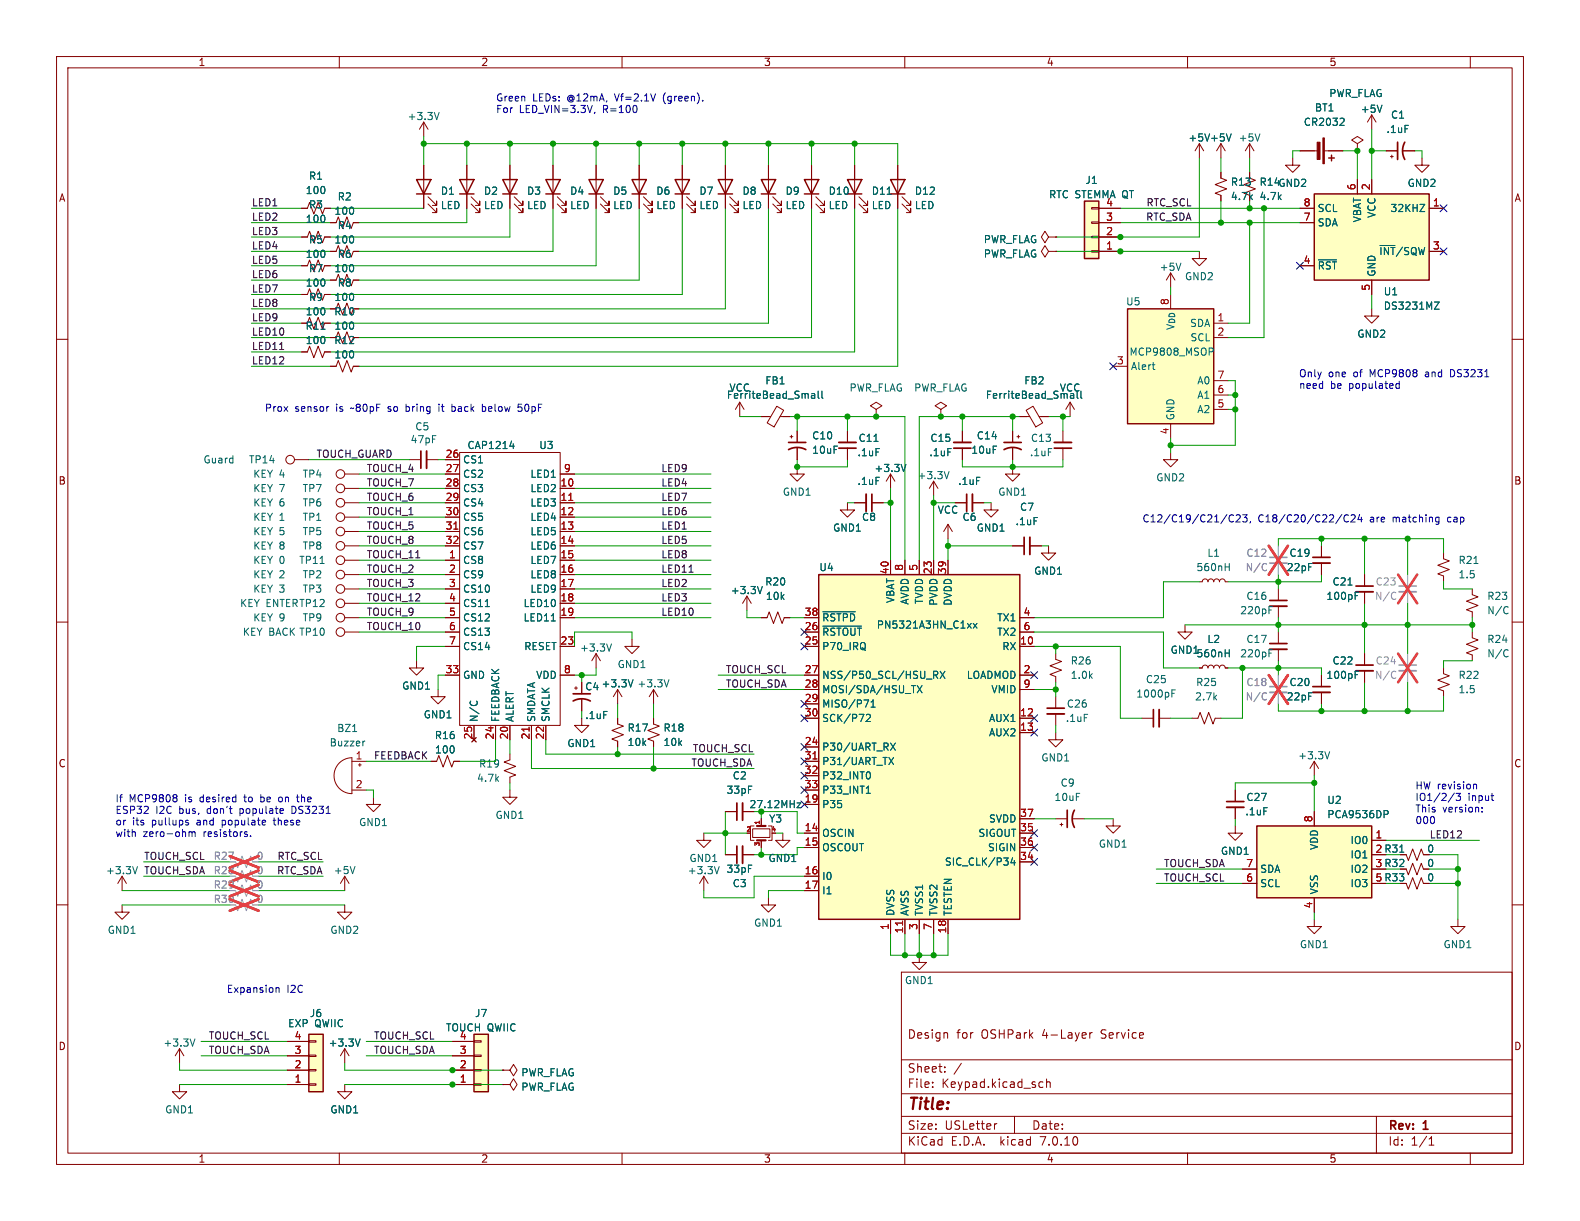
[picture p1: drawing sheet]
<svg xmlns="http://www.w3.org/2000/svg" width="279mm" height="216mm" viewBox="0 0 279 216" stroke-linecap="round" stroke-linejoin="round" font-family="sans-serif">
<defs><g id="words">
<text font-size="2.8" fill="#840000" x="160.4" y="196.8">Title:</text>
<g font-size="2.1" fill="#840000">
<text x="160.4" y="183.9">Design</text>
<text x="169.1" y="183.9">for</text>
<text x="173.6" y="183.9">OSHPark</text>
<text x="184.4" y="183.9">4-Layer</text>
<text x="195" y="183.9">Service</text>
<text x="160.4" y="189.9">Sheet:</text>
<text x="160.4" y="192.6">File:</text>
<text x="166.5" y="192.6">Keypad.kicad_sch</text>
<text x="160.4" y="202.8">KiCad</text>
<text x="160.4" y="200">Size:</text>
<text x="167.1" y="200">USLetter</text>
<text x="168.1" y="202.8">E.D.A.</text>
<text x="177" y="202.8">kicad</text>
<text x="182.4" y="200">Date:</text>
<text x="184.2" y="202.8">7.0.10</text>
<text x="245.4" y="200.2">Rev:</text>
<text x="245.4" y="202.8">Id:</text>
<text x="249.5" y="202.8">1/1</text>
<text x="251.8" y="200.2">1</text>
</g>
<g font-size="1.8" fill="#840000">
<text x="35" y="11.9">1</text>
<text x="85" y="11.9">2</text>
<text x="135" y="11.9">3</text>
<text x="185" y="11.9">4</text>
<text x="235" y="11.9">5</text>
<text x="10.3" y="35.9">A</text>
<text x="217.6" y="35.6">4.7k</text>
<text x="267.7" y="35.9">A</text>
<text x="10.3" y="85.9">B</text>
<text x="267.7" y="85.9">B</text>
<text x="103.4" y="122.3">C4</text>
<text x="10.3" y="135.9">C</text>
<text x="267.7" y="135.9">C</text>
<text x="10.3" y="185.9">D</text>
<text x="267.7" y="185.9">D</text>
<text x="35" y="205.8">1</text>
<text x="85" y="205.8">2</text>
<text x="135" y="205.8">3</text>
<text x="185" y="205.8">4</text>
<text x="235" y="205.8">5</text>
</g>
<g font-size="1.8" fill="#006464">
<text x="235" y="17.4">PWR_FLAG</text>
<text x="72" y="21.4">+3.3V</text>
<text x="230.5" y="22.5">CR2032</text>
<text x="232.4" y="19.9">BT1</text>
<text x="240.5" y="20.1">+5V</text>
<text x="245.1" y="23.7">.1uF</text>
<text x="245.9" y="21.2">C1</text>
<text x="210.1" y="25.2">+5V +5V</text>
<text x="218.9" y="25.2">+5V</text>
<text x="54" y="34.5">100</text>
<text x="54.5" y="32">R1</text>
<text x="59.6" y="35.6">R2</text>
<text x="77.9" y="34.6">D1</text>
<text x="85.5" y="34.6">D2</text>
<text x="93.1" y="34.6">D3</text>
<text x="100.7" y="34.6">D4</text>
<text x="108.3" y="34.6">D5</text>
<text x="116" y="34.6">D6</text>
<text x="123.6" y="34.6">D7</text>
<text x="131.2" y="34.6">D8</text>
<text x="138.8" y="34.6">D9</text>
<text x="146.4" y="34.6">D10</text>
<text x="154.1" y="34.6">D11</text>
<text x="161.7" y="34.6">D12</text>
<text x="185.4" y="35.3">RTC STEMMA QT</text>
<text x="191.8" y="32.7">J1</text>
<text x="217.6" y="33">R13</text>
<text x="222.6" y="35.6">4.7k</text>
<text x="222.6" y="33">R14GND2</text>
<text x="248.8" y="33.2">GND2</text>
<text x="54" y="39.6">100</text>
<text x="54.5" y="37.1">R3</text>
<text x="59" y="38.2">100</text>
<text x="59.6" y="40.7">R4</text>
<text x="77.9" y="37.2">LED</text>
<text x="85.5" y="37.2">LED</text>
<text x="93.1" y="37.2">LED</text>
<text x="100.7" y="37.2">LED</text>
<text x="108.3" y="37.2">LED</text>
<text x="116" y="37.2">LED</text>
<text x="123.6" y="37.2">LED</text>
<text x="131.2" y="37.2">LED</text>
<text x="138.8" y="37.2">LED</text>
<text x="146.4" y="37.2">LED</text>
<text x="154.1" y="37.2">LED</text>
<text x="161.7" y="37.2">LED</text>
<text x="232.9" y="40.2">SDA</text>
<text x="232.9" y="37.7">SCL</text>
<text x="240.9" y="39.4" transform="rotate(-90 240.9 39.4)">VBAT</text>
<text x="243.4" y="38.6" transform="rotate(-90 243.4 38.6)">VCC</text>
<text x="245.8" y="37.7">32KHZ</text>
<text x="54" y="45.8">100</text>
<text x="54.5" y="43.3">R5</text>
<text x="59" y="43.3">100</text>
<text x="59.6" y="45.8">R6</text>
<text x="173.9" y="45.7">PWR_FLAG</text>
<text x="173.9" y="43.2">PWR_FLAG</text>
<text x="232.9" y="47.9">~{RST}</text>
<text x="243.8" y="45.3">~{INT}/SQW</text>
<text x="54" y="50.9">100</text>
<text x="54.5" y="48.3">R7</text>
<text x="54.5" y="53.4">R9</text>
<text x="59" y="48.3">100</text>
<text x="59" y="53.4">100</text>
<text x="59.6" y="50.9">R8</text>
<text x="205" y="48.1">+5V</text>
<text x="209.4" y="49.8">GND2</text>
<text x="243.4" y="49" transform="rotate(-90 243.4 49)">GND</text>
<text x="244.6" y="52.4">U1</text>
<text x="53.9" y="58.5">R11</text>
<text x="54" y="56">100</text>
<text x="59" y="56">R10</text>
<text x="59" y="58.5">100</text>
<text x="199" y="54.2">U5</text>
<text x="207.9" y="58.5" transform="rotate(-90 207.9 58.5)">V_{DD}</text>
<text x="210.4" y="58">SDA</text>
<text x="239.9" y="59.9">GND2</text>
<text x="244.6" y="55">DS3231MZ</text>
<text x="54" y="61">100</text>
<text x="59" y="61">R12</text>
<text x="59" y="63.6">100</text>
<text x="199.6" y="63.1">MCP9808_MSOP</text>
<text x="199.9" y="65.6">Alert</text>
<text x="210.4" y="60.6">SCL</text>
<text x="128.4" y="70.7">FerriteBead_Small</text>
<text x="128.9" y="69.4">VCC</text>
<text x="135.2" y="68.2">FB1</text>
<text x="150.1" y="69.4">PWR_FLAG</text>
<text x="161.6" y="69.4">PWR_FLAG</text>
<text x="174.2" y="70.7">FerriteBead_Small</text>
<text x="181" y="68.2">FB2</text>
<text x="187.3" y="69.4">VCC</text>
<text x="211.6" y="70.7">A1</text>
<text x="211.6" y="68.2">A0</text>
<text x="73.3" y="76.3">C5</text>
<text x="143.5" y="77.9">C10</text>
<text x="172.6" y="77.9">C14</text>
<text x="207.9" y="74.4" transform="rotate(-90 207.9 74.4)">GND</text>
<text x="211.6" y="73.3">A2</text>
<text x="35.9" y="82.1">Guard</text>
<text x="43.9" y="82.1">TP14</text>
<text x="72.5" y="78.6">47pF</text>
<text x="81.8" y="82.1">CS1</text>
<text x="82.6" y="79.6">CAP1214</text>
<text x="95.3" y="79.6">U3</text>
<text x="143.5" y="80.4">10uF</text>
<text x="151.5" y="80.9">.1uF</text>
<text x="151.7" y="78.3">C11</text>
<text x="154.5" y="83.7">+3.3V</text>
<text x="164.2" y="80.9">.1uF</text>
<text x="164.4" y="78.3">C15</text>
<text x="171.7" y="80.4">10uF</text>
<text x="182" y="80.9">.1uF</text>
<text x="182.2" y="78.3">C13</text>
<text x="44.7" y="89.8">KEY 6</text>
<text x="44.7" y="84.7">KEY 4</text>
<text x="44.7" y="87.2">KEY 7</text>
<text x="53.4" y="89.8">TP6</text>
<text x="53.4" y="84.7">TP4</text>
<text x="53.4" y="87.2">TP7</text>
<text x="81.8" y="84.7">CS2</text>
<text x="81.8" y="87.2">CS3</text>
<text x="81.8" y="89.8">CS4</text>
<text x="93.7" y="87.2">LED2</text>
<text x="93.7" y="89.8">LED3</text>
<text x="93.7" y="84.7">LED1</text>
<text x="138.3" y="87.9">GND1</text>
<text x="151.5" y="86">.1uF</text>
<text x="162.2" y="84.9">+3.3V</text>
<text x="169.3" y="86">.1uF</text>
<text x="176.4" y="87.9">GND1</text>
<text x="204.4" y="85.3">GND2</text>
<text x="44.7" y="94.8">KEY 5</text>
<text x="44.7" y="92.3">KEY 1</text>
<text x="53.4" y="94.8">TP5</text>
<text x="53.4" y="92.3">TP1</text>
<text x="81.8" y="92.3">CS5</text>
<text x="81.8" y="94.8">CS6</text>
<text x="93.7" y="92.3">LED4</text>
<text x="93.7" y="94.8">LED5</text>
<text x="147.2" y="94.2">GND1</text>
<text x="152.3" y="92.3">C8</text>
<text x="165.7" y="91">VCC</text>
<text x="170.1" y="92.3">C6</text>
<text x="172.6" y="94.2">GND1</text>
<text x="179.5" y="93.1">.1uF</text>
<text x="180.3" y="90.5">C7</text>
<text x="44.7" y="97.4">KEY 8</text>
<text x="44.7" y="99.9">KEY 0</text>
<text x="52.8" y="99.9">TP11</text>
<text x="53.4" y="97.4">TP8</text>
<text x="81.8" y="99.9">CS8</text>
<text x="81.8" y="97.4">CS7</text>
<text x="93.7" y="97.4">LED6</text>
<text x="93.7" y="99.9">LED7</text>
<text x="144.8" y="101.2">U4</text>
<text x="182.8" y="101.8">GND1</text>
<text x="211.5" y="101.2">560nH</text>
<text x="213.4" y="98.7">L1</text>
<text x="227.4" y="101.2">22pF</text>
<text x="227.9" y="98.7">C19</text>
<text x="257.8" y="99.9">R21</text>
<text x="42.4" y="107.5">KEY ENTERTP12</text>
<text x="44.7" y="105">KEY 3</text>
<text x="44.7" y="102.5">KEY 2</text>
<text x="53.4" y="105">TP3</text>
<text x="53.4" y="102.5">TP2</text>
<text x="81.8" y="102.5">CS9</text>
<text x="81.8" y="105">CS10</text>
<text x="81.8" y="107.5">CS11</text>
<text x="92.5" y="107.5">LED10</text>
<text x="93.7" y="102.5">LED8</text>
<text x="93.7" y="105">LED9</text>
<text x="129.1" y="105.3">+3.3V</text>
<text x="135.2" y="103.7">R20</text>
<text x="135.3" y="106.3">10k</text>
<text x="158.3" y="106.7" transform="rotate(-90 158.3 106.7)">VBAT</text>
<text x="160.9" y="107" transform="rotate(-90 160.9 107)">AVDD</text>
<text x="163.4" y="106.9" transform="rotate(-90 163.4 106.9)">TVDD</text>
<text x="166" y="107.2" transform="rotate(-90 166 107.2)">PVDD</text>
<text x="168.5" y="107.2" transform="rotate(-90 168.5 107.2)">DVDD</text>
<text x="220.3" y="106.3">C16</text>
<text x="234.5" y="106.3">100pF</text>
<text x="235.5" y="103.7">C21</text>
<text x="257.8" y="102.5">1.5</text>
<text x="262.9" y="106.3">R23</text>
<text x="42.8" y="112.6">KEY BACK TP10</text>
<text x="44.7" y="110.1">KEY 9</text>
<text x="53.4" y="110.1">TP9</text>
<text x="81.8" y="110.1">CS12</text>
<text x="81.8" y="112.6">CS13</text>
<text x="92.5" y="110.1">LED11</text>
<text x="145.3" y="112.6">~{RSTOUT}</text>
<text x="145.3" y="110.1">~{RSTPD}</text>
<text x="154.9" y="111.4">PN5321A3HN_C1xx</text>
<text x="176.2" y="110.1">TX1</text>
<text x="176.2" y="112.6">TX2</text>
<text x="213.4" y="113.9">L2</text>
<text x="219.2" y="108.8">220pF</text>
<text x="220.3" y="113.9">C17</text>
<text x="262.9" y="113.9">R24</text>
<text x="262.9" y="108.8">N/C</text>
<text x="81.8" y="115.2">CS14</text>
<text x="92.6" y="115.2">RESET</text>
<text x="102.5" y="115.4">+3.3V</text>
<text x="109.1" y="118.3">GND1</text>
<text x="145.3" y="115.2">P70_IRQ</text>
<text x="177.1" y="115.2">RX</text>
<text x="189.2" y="117.7">R26</text>
<text x="206.9" y="115.8">GND1</text>
<text x="211.5" y="116.4">560nH</text>
<text x="219.2" y="116.4">220pF</text>
<text x="235.5" y="117.7">C22</text>
<text x="262.9" y="116.4">N/C</text>
<text x="71" y="122.1">GND1</text>
<text x="81.8" y="120.2">GND</text>
<text x="94.7" y="120.2">VDD</text>
<text x="106.3" y="121.7">+3.3V</text>
<text x="112.6" y="121.7">+3.3V</text>
<text x="145.3" y="120.2">NSS/P50_SCL/HSU_RX</text>
<text x="145.3" y="122.8">MOSI/SDA/HSU_TX</text>
<text x="145.3" y="125.3">MISO/P71</text>
<text x="170.9" y="120.2">LOADMOD</text>
<text x="175.2" y="122.8">VMID</text>
<text x="188.6" y="125.3">C26</text>
<text x="189.2" y="120.2">1.0k</text>
<text x="200.8" y="123.5">1000pF</text>
<text x="202.5" y="121">C25</text>
<text x="211.2" y="124.1">2.7k</text>
<text x="211.4" y="121.5">R25</text>
<text x="227.4" y="124.1">22pF</text>
<text x="227.9" y="121.5">C20</text>
<text x="234.5" y="120.2">100pF</text>
<text x="257.8" y="120.2">R22</text>
<text x="257.8" y="122.8">1.5</text>
<text x="59.5" y="129.6">BZ1</text>
<text x="74.8" y="127.2">GND1</text>
<text x="76.8" y="130.9">R16</text>
<text x="84.7" y="127.8" transform="rotate(-90 84.7 127.8)">N/C</text>
<text x="88.5" y="127.8" transform="rotate(-90 88.5 127.8)">FEEDBACK</text>
<text x="91" y="127.8" transform="rotate(-90 91 127.8)">ALERT</text>
<text x="94.8" y="127.8" transform="rotate(-90 94.8 127.8)">SMDATA</text>
<text x="97.4" y="127.8" transform="rotate(-90 97.4 127.8)">SMCLK</text>
<text x="103.4" y="127.4">.1uF</text>
<text x="110.9" y="129.6">R17</text>
<text x="117.2" y="129.6">R18</text>
<text x="145.3" y="127.9">SCK/P72</text>
<text x="174.8" y="127.9">AUX1</text>
<text x="174.8" y="130.4">AUX2</text>
<text x="188.4" y="127.9">.1uF</text>
<text x="58.2" y="132.2">Buzzer</text>
<text x="76.8" y="133.4">100</text>
<text x="84.6" y="135.9">R19</text>
<text x="100.2" y="132.3">GND1</text>
<text x="110.9" y="132.1">10k</text>
<text x="117.2" y="132.1">10k</text>
<text x="145.3" y="132.9">P30/UART_RX</text>
<text x="145.3" y="135.5">P31/UART_TX</text>
<text x="184" y="134.8">GND1</text>
<text x="229.5" y="134.5">+3.3V</text>
<text x="84.3" y="138.5">4.7k</text>
<text x="128.4" y="140.6">33pF</text>
<text x="129.5" y="138">C2</text>
<text x="132.4" y="143.1">27.12MHz</text>
<text x="145.3" y="143.1">P35</text>
<text x="145.3" y="138">P32_INT0</text>
<text x="145.3" y="140.6">P33_INT1</text>
<text x="186.4" y="141.8">10uF</text>
<text x="187.5" y="139.3">C9</text>
<text x="220.3" y="141.8">C27</text>
<text x="234.6" y="142.3">U2</text>
<text x="63.4" y="146.3">GND1</text>
<text x="87.5" y="145">GND1</text>
<text x="135.9" y="145.6">Y3</text>
<text x="145.3" y="148.2">OSCIN</text>
<text x="172.9" y="148.2">SIGOUT</text>
<text x="174.8" y="145.6">SVDD</text>
<text x="220.1" y="144.4">.1uF</text>
<text x="234.6" y="144.9">PCA9536DP</text>
<text x="238.7" y="149.5">IO0</text>
<text x="18.6" y="154.8">+3.3V</text>
<text x="58.9" y="154.8">+5V</text>
<text x="121.5" y="154.8">+3.3V</text>
<text x="121.8" y="152.6">GND1</text>
<text x="128.4" y="154.5">33pF</text>
<text x="135.8" y="152.6">GND1</text>
<text x="145.3" y="150.7">OSCOUT</text>
<text x="145.3" y="155.8">I0</text>
<text x="167" y="153.3">SIC_CLK/P34</text>
<text x="174.6" y="150.7">SIGIN</text>
<text x="194.2" y="150.1">GND1</text>
<text x="215.8" y="151.4">GND1</text>
<text x="222.8" y="154.5">SDA</text>
<text x="233.3" y="150.4" transform="rotate(-90 233.3 150.4)">VDD</text>
<text x="238.7" y="152">IO1</text>
<text x="238.7" y="154.5">IO2</text>
<text x="252.3" y="153.5">0</text>
<text x="252.3" y="151">0</text>
<text x="129.5" y="157.1">C3</text>
<text x="145.3" y="158.3">I1</text>
<text x="222.8" y="157.1">SCL</text>
<text x="233.3" y="158.2" transform="rotate(-90 233.3 158.2)">VSS</text>
<text x="238.7" y="157.1">IO3</text>
<text x="252.3" y="156">0</text>
<text x="18.9" y="165.3">GND1</text>
<text x="58.3" y="165.3">GND2</text>
<text x="133.2" y="164.1">GND1</text>
<text x="158.3" y="162.1" transform="rotate(-90 158.3 162.1)">DVSS</text>
<text x="160.9" y="162.1" transform="rotate(-90 160.9 162.1)">AVSS</text>
<text x="163.4" y="162.1" transform="rotate(-90 163.4 162.1)">TVSS1</text>
<text x="166" y="162.1" transform="rotate(-90 166 162.1)">TVSS2</text>
<text x="168.5" y="162.1" transform="rotate(-90 168.5 162.1)">TESTEN</text>
<text x="229.8" y="167.9">GND1</text>
<text x="255.2" y="167.9">GND1</text>
<text x="159.9" y="174.2">GND1</text>
<text x="28.8" y="185.3">+3.3V</text>
<text x="50.8" y="181.8">EXP</text>
<text x="54.7" y="180">J6</text>
<text x="55.6" y="181.8">QWIIC</text>
<text x="58" y="185.3">+3.3V</text>
<text x="78.8" y="182.6">TOUCH QWIIC</text>
<text x="83.9" y="180">J7</text>
<text x="92.1" y="190.5">PWR_FLAG</text>
<text x="29.1" y="197.1">GND1</text>
<text x="58.3" y="197.1">GND1</text>
<text x="92.1" y="193.1">PWR_FLAG</text>
</g>
<g font-size="1.8" fill="#0000c2">
<text x="87.6" y="18">Green</text>
<text x="87.6" y="20.1">For</text>
<text x="91.8" y="20.1">LED_VIN=3.3V,</text>
<text x="94.2" y="18">LEDs:</text>
<text x="100.4" y="18">@12mA,</text>
<text x="106.7" y="20.1">R=100</text>
<text x="109" y="18">Vf=2.1V</text>
<text x="117.7" y="18">(green).</text>
<text x="229.6" y="66.8">Only</text>
<text x="229.6" y="68.8">need</text>
<text x="234.9" y="66.8">one</text>
<text x="235.3" y="68.8">be</text>
<text x="238.7" y="68.8">populated</text>
<text x="239.5" y="66.8">of</text>
<text x="242.5" y="66.8">MCP9808</text>
<text x="252.5" y="66.8">and</text>
<text x="257.1" y="66.8">DS3231</text>
<text x="46.7" y="72.9">Prox</text>
<text x="52.1" y="72.9">sensor</text>
<text x="59.5" y="72.9">is</text>
<text x="62.3" y="72.9">~80pF</text>
<text x="69.1" y="72.9">so</text>
<text x="72.4" y="72.9">bring</text>
<text x="78.4" y="72.9">it</text>
<text x="80.9" y="72.9">back</text>
<text x="86.5" y="72.9">below</text>
<text x="93.1" y="72.9">50pF</text>
<text x="201.9" y="92.5">C12/C19/C21/C23,</text>
<text x="222.5" y="92.5">C18/C20/C22/C24</text>
<text x="242.4" y="92.5">are</text>
<text x="246.6" y="92.5">matching</text>
<text x="256.4" y="92.5">cap</text>
<text x="20.3" y="142">If</text>
<text x="20.3" y="144">ESP32</text>
<text x="22.8" y="142">MCP9808</text>
<text x="27.5" y="144">I2C</text>
<text x="31.8" y="144">bus,</text>
<text x="32.8" y="142">is</text>
<text x="35.6" y="142">desired</text>
<text x="36.9" y="144">don't</text>
<text x="42.8" y="144">populate</text>
<text x="43.7" y="142">to</text>
<text x="46.7" y="142">be</text>
<text x="50.1" y="142">on</text>
<text x="52.2" y="144">DS3231</text>
<text x="53.6" y="142">the</text>
<text x="250.2" y="139.7">HW revision</text>
<text x="250.2" y="141.7">IO1/2/3</text>
<text x="250.2" y="143.8">This</text>
<text x="255.1" y="143.8">version:</text>
<text x="259.6" y="141.7">input</text>
<text x="20.3" y="146">or</text>
<text x="20.3" y="148.1">with</text>
<text x="23.4" y="146">its</text>
<text x="25.3" y="148.1">zero-ohm</text>
<text x="27" y="146">pullups</text>
<text x="35.1" y="146">and</text>
<text x="36.1" y="148.1">resistors.</text>
<text x="39.7" y="146">populate</text>
<text x="49.1" y="146">these</text>
<text x="250.2" y="145.8">000</text>
<text x="40" y="175.6">Expansion</text>
<text x="50.7" y="175.6">I2C</text>
</g>
<g font-size="1.8" fill="#a90000">
<text x="239.8" y="33.7" transform="rotate(-90 239.8 33.7)">6</text>
<text x="242.3" y="33.7" transform="rotate(-90 242.3 33.7)">2</text>
<text x="195.5" y="41.7">2</text>
<text x="195.5" y="39.1">3</text>
<text x="195.5" y="36.6">4</text>
<text x="230.4" y="39.1">7</text>
<text x="230.4" y="36.6">8</text>
<text x="253.3" y="36.6">1</text>
<text x="195.5" y="44.2">1</text>
<text x="230.4" y="46.7">4</text>
<text x="253.3" y="44.2">3</text>
<text x="242.3" y="51.5" transform="rotate(-90 242.3 51.5)">5</text>
<text x="206.8" y="54" transform="rotate(-90 206.8 54)">8</text>
<text x="215.2" y="56.9">1</text>
<text x="215.2" y="59.4">2</text>
<text x="197.4" y="64.5">3</text>
<text x="215.2" y="69.6">6</text>
<text x="215.2" y="67.1">7</text>
<text x="206.8" y="76.9" transform="rotate(-90 206.8 76.9)">4</text>
<text x="215.2" y="72.1">5</text>
<text x="78.7" y="81">26</text>
<text x="78.7" y="83.6">27</text>
<text x="99.6" y="83.6">9</text>
<text x="78.7" y="86.1">28</text>
<text x="78.7" y="88.6">29</text>
<text x="99" y="86.1">10</text>
<text x="99" y="88.6">11</text>
<text x="78.7" y="91.2">30</text>
<text x="78.7" y="93.7">31</text>
<text x="99" y="91.2">12</text>
<text x="99" y="93.7">13</text>
<text x="78.7" y="96.3">32</text>
<text x="79.3" y="98.8">1</text>
<text x="79.3" y="101.3">2</text>
<text x="99" y="96.3">14</text>
<text x="99" y="98.8">15</text>
<text x="99" y="101.3">16</text>
<text x="157.2" y="101.6" transform="rotate(-90 157.2 101.6)">40</text>
<text x="159.8" y="101" transform="rotate(-90 159.8 101)">8</text>
<text x="162.3" y="101" transform="rotate(-90 162.3 101)">5</text>
<text x="164.8" y="101.6" transform="rotate(-90 164.8 101.6)">23</text>
<text x="167.4" y="101.6" transform="rotate(-90 167.4 101.6)">39</text>
<text x="79.3" y="103.9">3</text>
<text x="79.3" y="106.4">4</text>
<text x="99" y="103.9">17</text>
<text x="99" y="106.4">18</text>
<text x="79.3" y="109">5</text>
<text x="79.3" y="111.5">6</text>
<text x="99" y="109">19</text>
<text x="142.2" y="111.5">26</text>
<text x="142.2" y="109">38</text>
<text x="180.9" y="109">4</text>
<text x="180.9" y="111.5">6</text>
<text x="78.7" y="119.1">33</text>
<text x="79.3" y="114">7</text>
<text x="99" y="114">23</text>
<text x="99.6" y="119.1">8</text>
<text x="142.2" y="114">25</text>
<text x="142.2" y="119.1">27</text>
<text x="180.3" y="114">10</text>
<text x="180.9" y="119.1">2</text>
<text x="142.2" y="121.7">28</text>
<text x="142.2" y="124.2">29</text>
<text x="180.9" y="121.7">9</text>
<text x="83.6" y="130.9" transform="rotate(-90 83.6 130.9)">25</text>
<text x="87.4" y="130.9" transform="rotate(-90 87.4 130.9)">24</text>
<text x="89.9" y="130.9" transform="rotate(-90 89.9 130.9)">20</text>
<text x="93.7" y="130.9" transform="rotate(-90 93.7 130.9)">21</text>
<text x="96.3" y="130.9" transform="rotate(-90 96.3 130.9)">22</text>
<text x="142.2" y="131.8">24</text>
<text x="142.2" y="126.7">30</text>
<text x="180.3" y="126.7">12</text>
<text x="180.3" y="129.3">13</text>
<text x="62.8" y="134.4">1</text>
<text x="142.2" y="134.4">31</text>
<text x="142.2" y="136.9">32</text>
<text x="62.8" y="139.4">2</text>
<text x="142.2" y="142">19</text>
<text x="142.2" y="139.4">33</text>
<text x="142.2" y="147.1">14</text>
<text x="142.2" y="149.6">15</text>
<text x="180.3" y="147.1">35</text>
<text x="180.3" y="149.6">36</text>
<text x="180.3" y="144.5">37</text>
<text x="232.2" y="145.5" transform="rotate(-90 232.2 145.5)">8</text>
<text x="243.1" y="148.3">1</text>
<text x="142.2" y="154.7">16</text>
<text x="180.3" y="152.1">34</text>
<text x="220.3" y="156">6</text>
<text x="220.3" y="153.4">7</text>
<text x="243.1" y="150.9">2 R31</text>
<text x="243.1" y="153.4">3 R32</text>
<text x="243.1" y="156">5 R33</text>
<text x="142.2" y="157.2">17</text>
<text x="232.2" y="160.7" transform="rotate(-90 232.2 160.7)">4</text>
<text x="157.2" y="164.5" transform="rotate(-90 157.2 164.5)">1</text>
<text x="159.8" y="165.1" transform="rotate(-90 159.8 165.1)">11</text>
<text x="162.3" y="164.5" transform="rotate(-90 162.3 164.5)">3</text>
<text x="164.8" y="164.5" transform="rotate(-90 164.8 164.5)">7</text>
<text x="167.4" y="165.1" transform="rotate(-90 167.4 165.1)">18</text>
<text x="52" y="183.9">4</text>
<text x="81.2" y="183.9">4</text>
<text x="52" y="191.5">1</text>
<text x="52" y="189">2</text>
<text x="52" y="186.4">3</text>
<text x="81.2" y="191.5">1</text>
<text x="81.2" y="189">2</text>
<text x="81.2" y="186.4">3</text>
</g>
<g font-size="1.8" fill="#0f0f0f">
<text x="44.4" y="36.6">LED1</text>
<text x="44.4" y="39.1">LED2</text>
<text x="44.4" y="41.6">LED3</text>
<text x="202.6" y="39.1">RTC_SDA</text>
<text x="202.6" y="36.6">RTC_SCL</text>
<text x="44.4" y="44.2">LED4</text>
<text x="44.4" y="46.7">LED5</text>
<text x="44.4" y="49.3">LED6</text>
<text x="44.4" y="51.8">LED7</text>
<text x="44.4" y="56.9">LED9</text>
<text x="44.4" y="54.3">LED8</text>
<text x="44.4" y="59.4">LED10</text>
<text x="44.4" y="64.5">LED12</text>
<text x="44.4" y="62">LED11</text>
<text x="55.9" y="81">TOUCH_GUARD</text>
<text x="64.8" y="83.6">TOUCH_4</text>
<text x="116.8" y="83.6">LED9</text>
<text x="64.8" y="88.6">TOUCH_6</text>
<text x="64.8" y="86.1">TOUCH_7</text>
<text x="116.8" y="88.6">LED7</text>
<text x="116.8" y="86.1">LED4</text>
<text x="64.8" y="91.2">TOUCH_1</text>
<text x="64.8" y="93.7">TOUCH_5</text>
<text x="116.8" y="93.7">LED1</text>
<text x="116.8" y="91.2">LED6</text>
<text x="64.8" y="101.3">TOUCH_2</text>
<text x="64.8" y="98.8">TOUCH_11</text>
<text x="64.8" y="96.3">TOUCH_8</text>
<text x="116.8" y="98.8">LED8</text>
<text x="116.8" y="96.3">LED5</text>
<text x="116.8" y="101.3">LED11</text>
<text x="64.8" y="106.4">TOUCH_12</text>
<text x="64.8" y="103.9">TOUCH_3</text>
<text x="116.8" y="106.4">LED3</text>
<text x="116.8" y="103.9">LED2</text>
<text x="64.8" y="109">TOUCH_9</text>
<text x="64.8" y="111.5">TOUCH_10</text>
<text x="116.8" y="109">LED10</text>
<text x="128.3" y="119.1">TOUCH_SCL</text>
<text x="128.3" y="121.7">TOUCH_SDA</text>
<text x="66" y="134.4">FEEDBACK</text>
<text x="122.2" y="135.6">TOUCH_SDA</text>
<text x="122.4" y="133.1">TOUCH_SCL</text>
<text x="252.7" y="148.3">LED12</text>
<text x="25.4" y="152.1">TOUCH_SCL</text>
<text x="25.4" y="154.7">TOUCH_SDA</text>
<text x="48.9" y="154.7">RTC_SDA</text>
<text x="49" y="152.1">RTC_SCL</text>
<text x="205.7" y="155.9">TOUCH_SCL</text>
<text x="205.7" y="153.4">TOUCH_SDA</text>
<text x="36.8" y="183.9">TOUCH_SCL</text>
<text x="66" y="183.9">TOUCH_SCL</text>
<text x="36.8" y="186.4">TOUCH_SDA</text>
<text x="66" y="186.4">TOUCH_SDA</text>
</g>
<g font-size="1.8" fill="#989898">
<text x="220.2" y="101.2">N/C</text>
<text x="220.3" y="98.7">C12</text>
<text x="243" y="106.3">N/C</text>
<text x="243.2" y="103.7">C23</text>
<text x="243.2" y="117.7">C24</text>
<text x="220.2" y="124.1">N/C</text>
<text x="220.3" y="121.5">C18</text>
<text x="243" y="120.2">N/C</text>
<text x="37.7" y="154.8">R28</text>
<text x="37.7" y="152.2">R27</text>
<text x="45.3" y="154.8">0</text>
<text x="45.3" y="152.2">0</text>
<text x="37.7" y="157.3">R29</text>
<text x="37.7" y="159.9">R30</text>
<text x="45.3" y="157.3">0</text>
<text x="45.3" y="159.9">0</text>
</g>
<g font-size="1.1" fill="#a90000">
<text x="131.9" y="147.1">2</text>
<text x="134.4" y="149.7" transform="rotate(-90 134.4 149.7)">3</text>
<text x="134.4" y="145.9" transform="rotate(-90 134.4 145.9)">1</text>
<text x="136.3" y="147.1">4</text>
</g>
</g></defs>
<g fill="none" stroke="#840000" stroke-width=".18">
<path d="M10 10h259.4v195.9h-259.4zM12 12h255.4v191.9h-255.4zM60 10v2M110 10v2M160 10v2M210 10v2M260 10v2M53.3 36.8h1.1l.3-1 .8 2 .8-2 .7 2 .4-1h1M58.4 39.4h1l.4-1 .8 2 .7-2 .8 2 .4-1h1M74.9 21.6l.8 1.3M74.9 21.6v2.5M74.9 29.2v7.6"/>
<path d="M74.9 21.6l-.7 1.3M75.7 36.1l1.5 1.5v-.8v.8h-.7M75.7 34.8l1.5 1.5v-.7v.7h-.7M82.5 29.2v7.6M83.3 36.1l1.5 1.5v-.8v.8h-.7M83.3 34.8l1.5 1.5v-.7v.7h-.7M90.2 29.2v7.6M90.9 36.1l1.6 1.5v-.8v.8h-.8M90.9 34.8l1.6 1.5v-.7v.7h-.8M97.8 29.2v7.6M98.6 36.1l1.5 1.5v-.8v.8h-.8M98.6 34.8l1.5 1.5v-.7v.7h-.8"/>
<path d="M105.4 29.2v7.6M106.2 36.1l1.5 1.5v-.8v.8h-.8M106.2 34.8l1.5 1.5v-.7v.7h-.8M113 29.2v7.6M113.8 36.1l1.5 1.5v-.8v.8h-.7M113.8 34.8l1.5 1.5v-.7v.7h-.7M120.6 29.2v7.6M121.4 36.1l1.5 1.5v-.8v.8h-.7M121.4 34.8l1.5 1.5v-.7v.7h-.7M128.3 29.2v7.6M129 36.1l1.6 1.5v-.8v.8h-.8M129 34.8l1.6 1.5v-.7v.7h-.8"/>
<path d="M135.9 29.2v7.6M136.7 36.1l1.5 1.5v-.8v.8h-.8M136.7 34.8l1.5 1.5v-.7v.7h-.8M143.5 29.2v7.6M144.3 36.1l1.5 1.5v-.8v.8h-.8M144.3 34.8l1.5 1.5v-.7v.7h-.8M151.1 29.2v7.6M151.9 36.1l1.5 1.5v-.8v.8h-.7M151.9 34.8l1.5 1.5v-.7v.7h-.7M158.7 29.2v7.6M159.5 36.1l1.5 1.5v-.8v.8h-.7M159.5 34.8l1.5 1.5v-.7v.7h-.7"/>
<path d="M193 36.7h1.3v.3h-1.3zM193 39.2h1.3v.3h-1.3zM194.3 36.8h3.8M194.3 39.4h3.8M212.1 25.4l-.8 1.3M212.1 25.4v2.5M212.1 25.4l.8 1.3M215.9 30.5v1l1 .4-2 .7 2 .8-2 .8 1 .3v1.1M215.9 25.4l-.8 1.3M215.9 25.4v2.5M215.9 25.4l.8 1.3M221 30.5v1l1 .4-2 .7 2 .8-2 .8 1 .3"/>
<path d="M221 25.4v2.5M221 25.4l-.8 1.3M221 25.4l.7 1.3M228.6 27.9v1.3h-1.3l1.3 1.3 1.3-1.3h-1.3M229.9 36.8h2.5M229.9 39.4h2.5M229.9 26.7h3.3M234.2 26.7h3.3M240 25.4l1-.6-1-.7-1 .7 1 .6v1.3M240 26.7h.1M240 31.8v2.5M242.6 20.3l-.8 1.3"/>
<path d="M242.6 20.3v2.6M242.6 31.8v2.5M242.6 20.3l.7 1.3M245.1 26.7h2M245.9 27.7h.5M246.1 27.4v.5M248.2 26.7h2M251.5 27.9v1.3h-1.3l1.3 1.3 1.2-1.3h-1.2M252.7 36.8h2.6M10 60h2M53.3 52.1h1.1l.3-1 .8 2 .8-2 .7 2 .4-1h1M53.3 47h1.1l.3-1 .8 2 .8-2 .7 2 .4-1h1"/>
<path d="M53.3 57.2h1.1l.3-1.1 .8 2.1 .8-2.1 .7 2.1 .4-1h1M53.3 41.9h1.1l.3-1 .8 2 .8-2 .7 2 .4-1h1M58.4 49.5h1l.4-1 .8 2 .7-2 .8 2 .4-1h1M58.4 59.7h1l.4-1 .8 2 .7-2 .8 2 .4-1h1M58.4 54.6h1l.4-1 .8 2 .7-2 .8 2 .4-1h1M58.4 44.5h1l.4-1.1 .8 2.1 .7-2.1 .8 2.1 .4-1h1M185.4 44.5l-.6-1.1-.7 1.1 .7 1 .6-1h1.3M185.4 41.9l-.6-1-.7 1 .7 1 .6-1h1.3M186.7 44.5h.1M186.7 41.9h.1M193 41.8h1.3v.2h-1.3zM193 44.3h1.3v.3h-1.3z"/>
<path d="M194.3 44.5h3.8M194.3 41.9h3.8M207 48.3v2.5M207 48.3l-.8 1.2M207 48.3l.8 1.2M212.1 44.5v1.2h-1.3l1.3 1.3 1.3-1.3h-1.3M214.6 59.7h2.6M214.6 57.2h2.6M229.9 47h2.5M242.6 54.6v1.3h-1.3l1.3 1.3 1.2-1.3h-1.2M242.6 49.5v2.6M252.7 44.5h2.6"/>
<path d="M267.4 60h2M53.3 62.2h1.1l.3-1 .8 2 .8-2 .7 2 .4-1h1M58.4 64.8h1l.4-1 .8 2 .7-2 .8 2 .4-1h1M130.8 71.1l-.8 1.3M130.8 71.1v2.6M130.8 71.1l.8 1.3M134.6 73.7h1.7M137.4 71.8l1.2 .7-1.7 3-1.2-.7zM137.9 73.7h1.8M139.7 77.2h.5M140 77v.5M141 76.2v2"/>
<path d="M141 79.2v2.1M149.9 76.2v2M149.9 79.2v2.1M154.9 72.4l1.1-.6-1.1-.7-1 .7 1 .6v1.3M154.9 73.7h.1M166.4 72.4l1-.6-1-.7-1 .7 1 .6v1.3M166.4 73.7h.1M170.2 76.2v2M170.2 79.2v2.1M179.1 76.2v2M179.1 79.2v2.1M179.8 77.2h.5"/>
<path d="M180.1 77v.5M180.3 73.7h1.8M181.5 72.5l1.2-.7 1.7 3-1.2 .7zM183.8 73.7h1.6M188 76.2v2M188 79.2v2.1M189.2 71.1l.8 1.3M189.2 71.1v2.6M189.2 71.1l-.7 1.3M196.8 64.8h2.6M207 74.9v2.6M214.6 72.4h2.6"/>
<path d="M214.6 69.9h2.6M214.6 67.3h2.6M52.1 81.3h2.5M61 96.5h2.5M61 99.1h2.5M61 86.4h2.5M61 88.9h2.5M61 91.4h2.5M61 94h2.5M61 83.8h2.5M72.4 81.3h2M75.4 81.3h2.1"/>
<path d="M78.7 96.5h2.6M78.7 99.1h2.6M78.7 86.4h2.6M78.7 88.9h2.6M78.7 91.4h2.6M78.7 94h2.6M78.7 81.3h2.6M78.7 83.8h2.6M81.3 80h17.8v48.3h-17.8zM99.1 96.5h2.5M99.1 99.1h2.5M99.1 86.4h2.5"/>
<path d="M99.1 88.9h2.5M99.1 91.4h2.5M99.1 94h2.5M99.1 83.8h2.5M141 82.6v1.2h-1.3l1.3 1.3 1.2-1.3h-1.2M149.9 88.9v1.3h-1.3l1.3 1.2 1.2-1.2h-1.2M151.1 88.9h2.1M154.2 88.9h2M157.5 83.8v2.6M157.5 99.1v2.5M157.5 83.8l.7 1.3M157.5 83.8l-.8 1.3"/>
<path d="M160 99.1v2.5M162.6 99.1v2.5M165.1 85.1v2.5M165.1 99.1v2.5M165.1 85.1l.8 1.3M165.1 85.1l-.8 1.3M167.6 92.7v2.6M167.6 99.1v2.5M167.6 92.7l-.7 1.3M167.6 92.7l.8 1.3M168.9 88.9h2M172 88.9h2"/>
<path d="M175.3 88.9v1.3h1.2l-1.2 1.2-1.3-1.2h1.3M179.1 82.6v1.2h-1.3l1.3 1.3 1.2-1.3h-1.2M179.1 96.5h2M182.1 96.5h2M185.4 96.5v1.3h1.3l-1.3 1.3-1.3-1.3h1.3M207 80v1.3h-1.3l1.3 1.3 1.3-1.3h-1.3M233.7 96.5v2.1M233.7 99.6v2M255.3 97.8v1l1 .4-2 .7 2 .8-2 .8 1 .4v1M10 110h2M61 106.7h2.5M61 104.1h2.5"/>
<path d="M61 111.8h2.5M61 109.2h2.5M61 101.6h2.5M73.7 116.8v1.3h1.2l-1.2 1.3-1.3-1.3h1.3M78.7 106.7h2.6M78.7 104.1h2.6M78.7 111.8h2.6M78.7 109.2h2.6M78.7 101.6h2.6M78.7 114.3h2.6M78.7 119.4h2.6M99.1 106.7h2.5"/>
<path d="M99.1 104.1h2.5M99.1 109.2h2.5M99.1 101.6h2.5M99.1 114.3h2.5M99.1 119.4h2.5M105.4 115.6l.8 1.2M105.4 115.6v2.5M105.4 115.6l-.8 1.2M111.8 113v1.3h1.2l-1.2 1.3-1.3-1.3h1.3M132.1 105.4l.7 1.3M132.1 105.4v2.6M132.1 105.4l-.8 1.3"/>
<path d="M134.6 109.2h1l.4-1 .8 2 .7-2 .8 2 .4-1h1M142.2 111.8h2.6M142.2 109.2h2.6M142.2 114.3h2.6M142.2 119.4h2.6M180.3 111.8h2.6M180.3 109.2h2.6M180.3 114.3h2.6M180.3 119.4h2.6M186.7 115.6v1l1 .4-2 .7 2 .8-2 .8 1 .3v1.1M209.5 110.5v1.3h1.3l-1.3 1.2-1.2-1.2h1.2M212.1 118.1h.5l.2-.4 .3-.1 .4 .2 .1 .3 .2-.4 .3-.1 .4 .2 .1 .3 .2-.4 .4-.1 .3 .2 .1 .3 .2-.4 .4-.1 .3 .2 .2 .3h.5"/>
<path d="M212.1 102.9h.5l.2-.4 .3-.1 .4 .1 .1 .4 .2-.4 .3-.1 .4 .1 .1 .4 .2-.4 .4-.1 .3 .1 .1 .4 .2-.4 .4-.1 .3 .1 .2 .4h.5M226.1 104.1v2.1M226.1 107.2v2M226.1 111.8v2M226.1 114.8v2M233.7 119.4v2M241.3 101.6v2M241.3 104.6v2.1M241.3 115.6v2M241.3 118.6v2.1M255.3 118.1v1l1 .4-2 .8 2 .7-2 .8 1 .4v1M260.3 111.8v1l1.1 .4-2.1 .7 2.1 .8-2.1 .7 1 .4v1"/>
<path d="M260.3 104.1v1.1l1.1 .3-2.1 .8 2.1 .8-2.1 .7 1 .4v1M267.4 110h2M60 134.9a3.2 3.2 0 0 1 2.2-.9v6.3a3.2 3.2 0 0 1-2.9-1.9 3.2 3.2 0 0 1 .7-3.5zM62.2 134.6h2.6M62.2 139.7h2.6M63.4 135.3h.5M63.6 135v.5M76.2 134.6h1l.4-1 .8 2 .7-2 .8 2 .4-1h1M77.5 121.9v1.3h1.2l-1.2 1.3-1.3-1.3h1.3M83.8 128.3v2.5M87.6 128.3v2.5M90.2 139.7v1.3h1.2l-1.2 1.2-1.3-1.2h1.3"/>
<path d="M90.2 133.4v1l-1 .3 2 .8-2 .8 2 .7-1 .4v1M90.2 128.3v2.5M94 128.3v2.5M96.5 128.3v2.5M101.6 121.7h.5M101.9 121.4v.5M102.9 127v1.3h1.2l-1.2 1.2-1.3-1.2h1.3M102.9 123.7v2M109.2 127v1l1 .4-2 .8 2 .7-2 .8 1 .4v1M109.2 121.9l.8 1.3M109.2 121.9v2.6M109.2 121.9l-.7 1.3"/>
<path d="M115.6 127v1l1 .4-2 .8 2 .7-2 .8 1 .4v1M115.6 121.9l.7 1.3M115.6 121.9v2.6M115.6 121.9l-.8 1.3M142.2 127h2.6M142.2 132.1h2.6M142.2 121.9h2.6M142.2 124.5h2.6M142.2 134.6h2.6M142.2 137.2h2.6M142.2 139.7h2.6M180.3 127h2.6"/>
<path d="M180.3 129.5h2.6M180.3 121.9h2.6M186.7 129.5v1.3h1.3l-1.3 1.3-1.3-1.3h1.3M186.7 123.2v2M186.7 126.2v2.1M201.9 127h2.1M205 127h2M210.8 127h1l.4-1 .8 2 .7-2 .8 2 .4-1h1M218.4 139.7v2M232.4 134.6v2.6M232.4 134.6l.8 1.3M232.4 134.6l-.8 1.3"/>
<path d="M233.7 122.4v2.1M10 160h2M21.6 154.9l.8 1.3M21.6 154.9v2.6M21.6 154.9l-.8 1.3M61 154.9l-.8 1.3M61 154.9v2.6M61 154.9l.7 1.3M66 141v1.2h1.3l-1.3 1.3-1.2-1.3h1.2M124.5 147.3v1.3h1.2l-1.2 1.3-1.3-1.3h1.3M124.5 154.9l.7 1.3M124.5 154.9v2.6"/>
<path d="M124.5 154.9l-.8 1.3M128.3 143.5h2M128.3 151.1h2M131.3 143.5h2M131.3 151.1h2M133.1 146.6h3v1.5h-3zM133.3 146.1h-.6v2.5h.6M134.6 144.8v1.3M134.6 148.6v1.3M135.9 146.1h.6v2.5h-.6M135.9 158.8v1.2h1.3l-1.3 1.3-1.3-1.3h1.3M138.4 147.3v1.3h1.3l-1.3 1.3-1.2-1.3h1.2"/>
<path d="M142.2 147.3h2.6M142.2 149.9h2.6M142.2 154.9h2.6M142.2 157.5h2.6M142.2 142.2h2.6M180.3 147.3h2.6M180.3 149.9h2.6M180.3 152.4h2.6M180.3 144.8h2.6M186.7 144.8h2M187.5 145.8h.5M187.7 145.5v.6"/>
<path d="M189.7 144.8h2.1M196.8 144.8v1.3h1.3l-1.3 1.2-1.2-1.2h1.2M218.4 146.1v1.2h1.3l-1.3 1.3-1.2-1.3h1.2M218.4 142.7v2.1M219.7 153.7h2.5M219.7 156.2h2.5M232.4 143.5v2.6M232.4 158.8v2.5M242.6 148.6h2.5M242.6 153.7h2.5M242.6 156.2h2.5M247.6 153.7h1.1l.3 1 .8-2 .8 2 .7-2 .4 1h1"/>
<path d="M247.6 156.2h1.1l.3 1 .8-2 .8 2 .7-2 .4 1h1M247.6 151.1h1.1l.3 1 .8-2 .8 2 .7-2 .4 1h1M267.4 160h2M21.6 160v1.3h1.3l-1.3 1.3-1.3-1.3h1.3M61 160v1.3h-1.3l1.3 1.3 1.2-1.3h-1.2M157.5 162.6v2.5M159.4 171.9h108v32h-108zM160 162.6v2.5M162.6 168.9v1.3h1.2l-1.2 1.3-1.3-1.3h1.3M162.6 162.6v2.5M165.1 162.6v2.5M167.6 162.6v2.5"/>
<path d="M232.4 162.6v1.2h1.3l-1.3 1.3-1.3-1.3h1.3M257.8 162.6v1.2h1.3l-1.3 1.3-1.3-1.3h1.3M31.7 191.8v1.2h1.3l-1.3 1.3-1.2-1.3h1.2M31.7 185.4l.8 1.3M31.7 185.4v2.6M31.7 185.4l-.7 1.3M50.8 191.8h3.8M50.8 189.2h3.8M50.8 186.7h3.8M50.8 184.2h3.8M54.6 184h1.3v.3h-1.3zM54.6 186.6h1.3v.2h-1.3z"/>
<path d="M54.6 189.1h1.3v.3h-1.3zM54.6 191.6h1.3v.3h-1.3zM61 191.8v1.2h1.2l-1.2 1.3-1.3-1.3h1.3M61 185.4v2.6M61 185.4l.7 1.3M61 185.4l-.8 1.3M80 191.8h3.8M80 189.2h3.8M80 186.7h3.8M80 184.2h3.8M83.8 184h1.3v.3h-1.3zM83.8 186.6h1.3v.2h-1.3z"/>
<path d="M83.8 189.1h1.3v.3h-1.3zM83.8 191.6h1.3v.3h-1.3zM88.9 189.2h1.3l.6-1 .6 1-.6 1-.6-1M88.9 189.2h.1M88.9 191.8h1.3l.6-1 .6 1-.6 1-.6-1M88.9 191.8h.1M159.4 197.4h108M159.4 193.4h108M159.4 187.4h108M164.9 192.1v.2M164.9 191.4v.1M167.1 189.4v.2"/>
<path d="M167.1 188.7v.1M167.4 182.6l.2 .2v.8M170 188l-1.3 1.9M176.3 198.7l-.3 .1M179.4 197.4v3M184 191.3l.4 .1M184.4 192.2l-.4 .1M185.1 191.4l.2-.1 .3 .1 .1 .9M185.1 190.8v1.5M192.7 182.6v1M193.1 182.6l-.2 .1-.2 .2M243.4 197.4v6.5"/>
<path d="M60 203.9v2M110 203.9v2M159.4 200.4h108M160 203.9v2M210 203.9v2M252.7 202.5h.9M252.7 201.4l.4-.4v1.5M260 203.9v2"/>
<circle cx="51.3" cy="81.3" r=".76"/>
<circle cx="60.2" cy="99.1" r=".76"/>
<circle cx="60.2" cy="86.4" r=".76"/>
<circle cx="60.2" cy="96.5" r=".76"/>
<circle cx="60.2" cy="91.4" r=".76"/>
<circle cx="60.2" cy="88.9" r=".76"/>
<circle cx="60.2" cy="83.8" r=".76"/>
<circle cx="60.2" cy="94" r=".76"/>
<circle cx="60.2" cy="106.7" r=".76"/>
<circle cx="60.2" cy="111.8" r=".76"/>
<circle cx="60.2" cy="109.2" r=".76"/>
<circle cx="60.2" cy="101.6" r=".76"/>
<circle cx="60.2" cy="104.1" r=".76"/>
</g>
<g fill="none" stroke="#006464" stroke-width=".18">
<path d="M77.7 19.9l-.5 1.3M244.4 18.6l-.4 1.3M156.9 34.4h.7M217.7 23.7l-.4 1.2M222.8 23.7l-.4 1.2M237.5 20.9l.2 .2-.1 .3-.7 .8h.8M251.1 36.1h.8l-.8 1.3h.8M56.8 58.2h.7M208.8 46.5l-.4 1.3M233.1 45.9h3.2M253.7 53.4h.8l-.8 1.3h.8M90.2 78.9h.7"/>
<path d="M90.8 78.5v.8M143.5 69.6h.5l.1 .8M143.5 70.4h.6M144.1 69.9l-.6 .1M144.7 69.2v1l.2 .2M145.3 69.2v1l.2 .2M154.5 78h.8M189.3 70.4h.6M189.9 69.8v.6M190.5 69.2v1l.2 .2M191.1 69.2v1l.2 .2M203.7 64.5h.5"/>
<path d="M204.1 65.3h.1M213.8 61.5h.5l.3 .3-.2 .3-.6 .1M56.6 99.6h.7M160.2 82.1l-.4 1.3M167.8 83.4l-.4 1.3M217.4 99.6v1.3M260.6 99.6h.8M85.8 107.3h.7M97.5 109.8h.7M108.1 113.9l-.4 1.2M134.8 103.7l-.4 1.3M145.5 110.7h6.8"/>
<path d="M145.5 108.2h5.7M165.1 118.7h.5l.2 .2-.1 .4-.6 .1M165.4 119.4l.4 .6M166.3 118.7l.8 1.3M167.1 118.7l-.8 1.3M171.1 110.2l.6 .9M171.7 110.2l-.6 .9M172.1 110.2l.7 .9M172.8 110.2l-.7 .9M216.7 115.5h.7M216.7 100.2h.7M217.4 114.9v1.2"/>
<path d="M224.4 115.5h.4M224.4 114.9h.6M224.4 107.3h.6M224.4 107.9h.4M238.4 103.4h.7M239.6 105.3h.5M239.6 104.7h.6M239.6 118.7h.6M239.6 119.3h.5M266.4 114.9l.3 .1M266.4 107.3l.3 .1M266.7 116l-.3 .1"/>
<path d="M266.7 108.4l-.3 .1M62.4 129.4h.7M64.5 131.1h-.2M83.3 124l-.2 .2M84.3 124l.1 .2M111.9 120.2l-.4 1.3M118.3 120.2l-.4 1.3M153.2 126.4l.5-.1 .2 .4-.8 .9h.8M153.4 139.2l.2-.2v1.3M153.8 136.6l.1 .4-.1 .6M154 125h.8M154 124.1l.4-.3v1.2"/>
<path d="M157.2 133.9l.8 1.3M157.5 131.4l.8 1.3M158 133.9l-.8 1.3M158.3 131.4l-.8 1.3M162.2 121.2l.8 1.3M163 121.2l-.8 1.3M207.2 122.6h.5M207.2 122h.6M235.1 132.9l-.4 1.3M24.3 153.2l-.4 1.3M62.8 153.2l-.4 1.3M127.2 153.2l-.4 1.3"/>
<path d="M140.9 142h.7l-.7 .8h.7M153.2 140.3h.7M179.1 151.6l-.3 1h.8M179.4 152.1v.9M244.8 143.3h.4l.3 .3-.1 .3-.6 .1M247.5 150.7h.8M34.5 183.7l-.5 1.3M63.7 183.7l-.4 1.3"/>
</g>
<g fill="none" stroke="#840000" stroke-width=".3">
<path d="M247.1 25.1v3.1M248.4 25.1a3.2 3.2 0 0 0 0 3.1M74.4 79.8v3M139.4 79.5a3.2 3.2 0 0 1 3.1 0M139.4 78.2h3.1M148.3 79.2h3.1M168.7 79.2h3M177.5 79.5a3.2 3.2 0 0 1 3.1 0M177.5 78.2h3.1M186.4 79.2h3.1M154.2 87.4v3M170.9 87.4v3"/>
<path d="M181.1 95v3M232.2 98.6h3M224.5 113.8h3.1M224.5 106.2h3.1M239.8 103.6h3M239.8 117.6h3M101.3 124a3.2 3.2 0 0 1 3.1 0M101.3 122.7h3.1M185.2 125.2h3M204 125.5v3M232.2 121.4h3M130.3 142v3"/>
<path d="M130.3 149.6v3.1M188.7 143.3v3M190 143.3a3.2 3.2 0 0 0 0 3M216.9 141.7h3.1"/>
</g>
<g fill="none" stroke="#840000" stroke-width=".33">
<path d="M75.4 79.8v3M148.3 78.2h3.1M168.7 78.2h3M186.4 78.2h3.1M153.2 87.4v3M172 87.4v3M182.1 95v3M232.2 99.6h3M224.5 114.8h3.1M224.5 107.2h3.1M239.8 104.6h3M239.8 118.6h3"/>
<path d="M185.2 126.2h3M205 125.5v3M232.2 122.4h3M131.3 142v3M131.3 149.6v3.1M216.9 142.7h3.1"/>
</g>
<path d="M224.5 99.6h3.1M247.4 118.6h3M247.4 104.6h3M224.5 122.4h3.1" fill="none" stroke="#a1a1a1" stroke-width=".33"/>
<path d="M224.5 98.6h3.1M247.4 117.6h3M247.4 103.6h3M224.5 121.4h3.1" fill="none" stroke="#a1a1a1" stroke-width=".3"/>
<path d="M226.1 96.5v2.1M226.1 99.6v2M226.1 119.4v2M248.9 101.6v2M248.9 104.6v2.1M248.9 115.6v2M248.9 118.6v2.1M226.1 122.4v2.1M40.6 154.9h1.1l.3 1.1 .8-2.1 .8 2.1 .7-2.1 .4 1h1M40.6 157.5h1.1l.3 1 .8-2 .8 2 .7-2 .4 1h1M40.6 152.4h1.1l.3 1 .8-2 .8 2 .7-2 .4 1h1M40.6 160h1.1l.3 1 .8-2 .8 2 .7-2 .4 1h1" fill="none" stroke="#a1a1a1" stroke-width=".18"/>
<path d="M223.7 99.6l.3 .2M224 100.8l-.3 .1M246.6 118.7l.2 .1M246.6 104.7l.2 .1M246.8 119.8l-.2 .2M246.8 105.9l-.2 .1M223.7 122.5l.3 .1M224 123.6l-.3 .2" fill="none" stroke="#989898" stroke-width=".18"/>
<g fill="none" stroke="#eb3a3d" stroke-width=".46">
<path d="M224.4 96.5l3.3 5.1M227.7 96.5l-3.3 5.1M224.4 119.4l3.3 5.1M227.7 119.4l-3.3 5.1M247.2 115.6l3.4 5.1M247.2 101.6l3.4 5.1M250.6 115.6l-3.4 5.1M250.6 101.6l-3.4 5.1M40.6 153.9l5.1 2.1M40.6 156.5l5.1 2M40.6 151.4l5.1 2M40.6 159l5.1 2"/>
<path d="M45.7 153.9l-5.1 2.1M45.7 156.5l-5.1 2M45.7 151.4l-5.1 2M45.7 159l-5.1 2"/>
</g>
<path d="M80.3 93.6h.7M100.6 88.5h.7M93.6 128.6v.7M143.8 134.2h.7M159.6 162.9v.7" fill="none" stroke="#a90000" stroke-width=".18"/>
<path d="M133.9 146.1h1.5M133.9 148.6h1.5" fill="none" stroke="#840000" stroke-width=".38"/>
<g fill="#ffffc2" stroke="#ffffc2" stroke-width=".18">
<path d="M144.8 101.6h35.5v61h-35.5z"/>
<path d="M83.8 182.9h2.6v10.1h-2.6z"/>
<path d="M222.2 146.1h20.4v12.7h-20.4z"/>
<path d="M232.4 34.3h20.3v15.2h-20.3z"/>
<path d="M199.4 54.6h15.2v20.3h-15.2z"/>
<path d="M191.8 35.6h2.5v10.1h-2.5z"/>
<path d="M54.6 182.9h2.5v10.1h-2.5z"/>
</g>
<g fill="none" stroke="#840000" stroke-width=".25">
<path d="M73.7 31.8h2.5l-1.3 2.5zM73.7 34.3h2.5M81.3 31.8h2.5l-1.3 2.5zM81.3 34.3h2.5M88.9 31.8h2.5l-1.2 2.5zM88.9 34.3h2.5M96.5 31.8h2.6l-1.3 2.5zM96.5 34.3h2.6M104.1 31.8h2.6l-1.3 2.5zM104.1 34.3h2.6M111.8 31.8h2.5l-1.3 2.5zM111.8 34.3h2.5"/>
<path d="M119.4 31.8h2.5l-1.3 2.5zM119.4 34.3h2.5M127 31.8h2.5l-1.2 2.5zM127 34.3h2.5M134.6 31.8h2.6l-1.3 2.5zM134.6 34.3h2.6M142.2 31.8h2.6l-1.3 2.5zM142.2 34.3h2.6M149.9 31.8h2.5l-1.3 2.5zM149.9 34.3h2.5M157.5 31.8h2.5l-1.3 2.5zM157.5 34.3h2.5"/>
<path d="M191.8 35.6h2.5v10.1h-2.5zM232.4 34.3h20.3v15.2h-20.3zM234.9 27.9h1.1M235.5 27.4v1M199.4 54.6h15.2v20.3h-15.2zM144.8 101.6h35.5v61h-35.5zM222.2 146.1h20.4v12.7h-20.4zM54.6 182.9h2.5v10.1h-2.5zM83.8 182.9h2.6v10.1h-2.6z"/>
</g>
<g fill="#840000" stroke="#840000" stroke-width=".18">
<path d="M233.9 24.4h.3v4.6h-.3z"/>
<path d="M232.9 25.1h.5v3.1h-.5z"/>
</g>
<path d="M49.4 61.8h.8M121.8 101.2h.8" fill="none" stroke="#0f0f0f" stroke-width=".18"/>
<g fill="none" stroke="#0000c2" stroke-width=".18">
<path d="M105.2 19.8l-.1 .3M112.5 18.8l.1 .3-.1 .7M58 71.9h.1M71.8 71.5v1.2M71.8 72.7h.1M71.9 71.9l-.1 .1M77.6 71.5v.1M77.6 71.9v.8M79.9 72l.4-.1 .2 .1M79.9 71.5v1.2M80.5 72.6l-.2 .1h-.4M85.3 72l.4-.1 .2 .2-.1 .6h-.5"/>
<path d="M85.3 71.5v1.2M91.6 72h.5l.2 .2-.1 .5h-.6M91.6 71.5h.7M247 68.6h.4M247 67.9h.4M247.4 67.4v1.3M256.8 65.4h-.3v1.2h.3M217.3 91.8l.3 .4 .3 .1 .2-.1M218.1 91.1l-.2-.1-.3 .1-.3 .5M218.6 91.1l.5-.1 .2 .4-.8 .9h.8M219.7 91h.8l-.4 .5 .4 .1v.6l-.2 .1-.6-.1M221.1 92.2l-.1 .3"/>
<path d="M238.4 91.1a.6 .6 0 0 0-.8 .5 .6 .6 0 0 0 .6 .7l.2-.1M238.9 91.1l.5-.1 .2 .4-.7 .9h.7M240.4 91l-.3 .9h.8M240.7 91.4v.9M254.1 91.4l.4 .1M254.5 92.2l-.4 .1M254.5 91.4v1.1l-.3 .2M260.6 138.7h.5v.8M31.2 140.6l.1 .2-.1 .2M31.2 141.1l.1 .2-.1 .4M33 145.5h.3l.1 .2-.2 .2h-.3M33 145l.3 .1"/>
<path d="M33.4 147.1v.8M33.4 147.2l.4-.1 .2 .2M34 147.3l.1-.2h.4v.8M34 147.3v.6M43.7 147.6v.3M44.3 147.8v.1M46.1 140.5v1.3M46.1 141.7l.1 .1M46.2 140.9l-.1 .1M48.3 145h.5M48.5 144.6v1.2M49.7 140.9l-.3 .1-.1 .2v.5l.4 .1"/>
<path d="M51.6 142.6v1.2h.3M52.4 140.9h.5M52.6 141.6l.3 .2M257.2 140.2l-1.1 1.6M258.3 140.3l-.4 .5 .3 .1v.5l-.2 .1-.5-.1M262.1 143.5v.1M262.1 142.8v.1M263.7 140.7h.4M263.9 141.5h.2M48.8 174.6v.9M48.8 174.8l.2-.2 .3 .1 .1 .8"/>
</g>
<g fill="none" stroke="#009600" stroke-width=".18">
<path d="M44.4 39.4h14M44.4 36.8h8.9M58.4 36.8h16.5M74.9 24.1v5.1M74.9 25.4h83.8v3.8M82.5 36.8v2.6h-19M82.5 25.4v3.8M90.2 25.4v3.8M90.2 36.8v5.1h-31.8M97.8 36.8v7.7h-34.3M97.8 25.4v3.8M105.4 25.4v3.8"/>
<path d="M105.4 36.8v10.2h-47M113 36.8v12.7h-49.5M113 25.4v3.8M120.6 36.8v15.3h-62.2M120.6 25.4v3.8M128.3 25.4v3.8M128.3 36.8v17.8h-64.8M135.9 25.4v3.8M135.9 36.8v20.4h-77.5M143.5 36.8v22.9h-80M143.5 25.4v3.8M151.1 36.8v25.4h-92.7"/>
<path d="M151.1 25.4v3.8M158.7 36.8v28h-95.2M198.1 39.4h31.8M198.1 36.8h31.8M212.1 27.9v14h-25.4M215.9 27.9v2.6M215.9 35.6v3.8M221 39.4v17.8h-3.8M221 27.9v2.6M221 35.6v1.2M223.5 36.8v22.9h-6.3M229.9 26.7h-1.3v1.2"/>
<path d="M237.5 26.7h2.5v5.1M242.6 26.7h2.5M242.6 22.9v8.9M250.2 26.7h1.3v1.2M44.4 49.5h14M44.4 59.7h14M44.4 54.6h14M44.4 41.9h8.9M44.4 44.5h14M44.4 52.1h8.9M44.4 47h8.9M44.4 57.2h8.9"/>
<path d="M186.7 44.5h25.4M207 50.8v1.3M242.6 52.1v2.5M44.4 64.8h14M44.4 62.2h8.9M130.8 73.7h3.8M139.7 73.7h20.3v25.4M141 73.7v2.5M149.9 73.7v2.5M170.2 73.7v2.5M179.1 73.7v2.5M180.3 73.7h-17.7v25.4"/>
<path d="M185.4 73.7h3.8M188 73.7v2.5M207 77.5v2.5M217.2 67.3h1.2v11.4h-11.4M217.2 69.9h1.2M217.2 72.4h1.2M54.6 81.3h17.8M63.5 96.5h15.2M63.5 88.9h15.2M63.5 94h15.2M63.5 91.4h15.2M63.5 83.8h15.2"/>
<path d="M63.5 86.4h15.2M63.5 99.1h15.2M77.5 81.3h1.2M101.6 96.5h24.1M101.6 88.9h24.1M101.6 94h24.1M101.6 91.4h24.1M101.6 83.8h24.1M101.6 86.4h24.1M101.6 99.1h24.1M141 81.3v1.3h8.9v-1.3M149.9 88.9h1.2"/>
<path d="M156.2 88.9h1.3M157.5 86.4v12.7M165.1 87.6v11.5M165.1 88.9h3.8M167.6 96.5h11.5M167.6 95.3v3.8M170.2 81.3v1.3h17.8v-1.3M174 88.9h1.3M179.1 81.3v1.3M184.1 96.5h1.3M226.1 96.5v-1.2h29.2v2.5M233.7 95.3v1.2"/>
<path d="M241.3 95.3v6.3M248.9 95.3v6.3M63.5 111.8h15.2M63.5 109.2h15.2M63.5 106.7h15.2M63.5 104.1h15.2M63.5 101.6h15.2M78.7 114.3h-5v2.5M78.7 119.4h-1.2v2.5M101.6 109.2h24.1M101.6 106.7h24.1M101.6 104.1h24.1"/>
<path d="M101.6 101.6h24.1M102.9 119.4v1.3M105.4 118.1v1.3h-3.8M111.8 113v-1.2h-10.2v2.5M127 119.4h15.2M132.1 108v1.2h2.5M139.7 109.2h2.5M182.9 114.3h15.2v12.7h3.8M182.9 111.8h22.8v6.3h6.4M186.7 114.3v1.3M209.5 110.5h50.8M212.1 102.9h-6.4v6.3h-22.8"/>
<path d="M217.2 118.1h16.5v1.3M219.7 118.1v8.9h-3.8M226.1 101.6v2.5M226.1 109.2v2.6M226.1 116.8v2.6M233.7 101.6v1.3h-16.5M241.3 106.7v8.9M248.9 106.7v8.9M255.3 102.9v1.2h5M260.3 116.8h-5v1.3M260.3 109.2v2.6M64.8 139.7h1.2v1.3"/>
<path d="M64.8 134.6h11.4M87.6 130.8v3.8h-6.3M90.2 130.8v2.6M90.2 138.4v1.3M94 130.8v5.1h39.3M96.5 130.8v2.6h36.8M102.9 125.7v1.3M109.2 124.5v2.5M109.2 132.1v1.3M115.6 124.5v2.5M115.6 132.1v3.8M127 121.9h15.2"/>
<path d="M182.9 121.9h3.8M186.7 120.7v2.5M186.7 128.3v1.2M207 127h3.8M232.4 138.4h-14v1.3M232.4 137.2v6.3M233.7 124.5v1.2M241.3 120.7v5M248.9 120.7v5M255.3 123.2v2.5h-29.2v-1.2M21.6 157.5h19M25.4 152.4h15.2"/>
<path d="M25.4 154.9h15.2M45.7 152.4h11.4M45.7 154.9h11.4M45.7 157.5h15.3M124.5 147.3h7.6M128.3 143.5v7.6M134.6 144.8v-1.3h6.4v3.8h1.2M134.6 149.9v1.2M137.2 147.3h1.2M142.2 154.9h-8.9v3.9h-8.8v-1.3M142.2 149.9h-1.2v1.2h-7.7M142.2 157.5h-6.3v1.3"/>
<path d="M182.9 144.8h3.8M191.8 144.8h5M204.5 156.2h15.2M204.5 153.7h15.2M218.4 144.8v1.3M245.1 148.6h16.5M252.7 151.1h5.1v11.5M252.7 156.2h5.1M252.7 153.7h5.1M21.6 160h19M45.7 160h15.3M157.5 165.1v3.8h10.1v-3.8"/>
<path d="M160 165.1v3.8M162.6 165.1v3.8M165.1 165.1v3.8M232.4 161.3v1.3M31.7 188v1.2h19.1M31.7 191.8h19.1M35.6 184.2h15.2M35.6 186.7h15.2M61 188v1.2h27.9M61 191.8h27.9M64.8 184.2h15.2M64.8 186.7h15.2"/>
</g>
<g fill="none" stroke="#000084" stroke-width=".18">
<path d="M254.7 36.2l1.2 1.2M255.9 36.2l-1.2 1.2M229.3 46.4l1.2 1.2M230.5 46.4l-1.2 1.2M254.7 43.8l1.2 1.3M255.9 43.8l-1.2 1.3M196.2 64.2l1.3 1.2M197.5 64.2l-1.3 1.2M141.6 113.7l1.2 1.2M141.6 111.2l1.2 1.2M142.8 113.7l-1.2 1.2M142.8 111.2l-1.2 1.2"/>
<path d="M182.3 118.8l1.2 1.2M183.5 118.8l-1.2 1.2M141.6 123.9l1.2 1.2M141.6 134l1.2 1.2M141.6 126.4l1.2 1.2M141.6 136.6l1.2 1.2M141.6 139.1l1.2 1.2M141.6 131.5l1.2 1.2M142.8 123.9l-1.2 1.2M142.8 134l-1.2 1.2M142.8 126.4l-1.2 1.2M142.8 136.6l-1.2 1.2"/>
<path d="M142.8 139.1l-1.2 1.2M142.8 131.5l-1.2 1.2M182.3 126.4l1.2 1.2M182.3 128.9l1.2 1.2M183.5 126.4l-1.2 1.2M183.5 128.9l-1.2 1.2M141.6 141.6l1.2 1.2M142.8 141.6l-1.2 1.2M182.3 149.3l1.2 1.2M182.3 151.8l1.2 1.2M182.3 146.7l1.2 1.2M183.5 149.3l-1.2 1.2"/>
<path d="M183.5 151.8l-1.2 1.2M183.5 146.7l-1.2 1.2"/>
</g>
<g fill="#009600" stroke="#009600" stroke-width=".18">
<circle cx="166.4" cy="73.7" r=".46"/>
<circle cx="154.9" cy="73.7" r=".46"/>
<circle cx="151.1" cy="25.4" r=".46"/>
<circle cx="141" cy="82.6" r=".46"/>
<circle cx="157.5" cy="88.9" r=".46"/>
<circle cx="143.5" cy="25.4" r=".46"/>
<circle cx="135.9" cy="25.4" r=".46"/>
<circle cx="149.9" cy="73.7" r=".46"/>
<circle cx="141" cy="73.7" r=".46"/>
<circle cx="113" cy="25.4" r=".46"/>
<circle cx="97.8" cy="25.4" r=".46"/>
<circle cx="105.4" cy="25.4" r=".46"/>
<circle cx="128.3" cy="25.4" r=".46"/>
<circle cx="120.6" cy="25.4" r=".46"/>
<circle cx="90.2" cy="25.4" r=".46"/>
<circle cx="82.5" cy="25.4" r=".46"/>
<circle cx="74.9" cy="25.4" r=".46"/>
<circle cx="226.1" cy="118.1" r=".46"/>
<circle cx="219.7" cy="118.1" r=".46"/>
<circle cx="233.7" cy="125.7" r=".46"/>
<circle cx="232.4" cy="138.4" r=".46"/>
<circle cx="248.9" cy="95.3" r=".46"/>
<circle cx="233.7" cy="95.3" r=".46"/>
<circle cx="241.3" cy="95.3" r=".46"/>
<circle cx="218.4" cy="72.4" r=".46"/>
<circle cx="207" cy="78.7" r=".46"/>
<circle cx="226.1" cy="110.5" r=".46"/>
<circle cx="226.1" cy="102.9" r=".46"/>
<circle cx="179.1" cy="73.7" r=".46"/>
<circle cx="188" cy="73.7" r=".46"/>
<circle cx="221" cy="39.4" r=".46"/>
<circle cx="218.4" cy="69.9" r=".46"/>
<circle cx="198.1" cy="41.9" r=".46"/>
<circle cx="198.1" cy="44.5" r=".46"/>
<circle cx="215.9" cy="39.4" r=".46"/>
<circle cx="240" cy="26.7" r=".46"/>
<circle cx="221" cy="36.8" r=".46"/>
<circle cx="242.6" cy="26.7" r=".46"/>
<circle cx="223.5" cy="36.8" r=".46"/>
<circle cx="241.3" cy="125.7" r=".46"/>
<circle cx="241.3" cy="110.5" r=".46"/>
<circle cx="248.9" cy="110.5" r=".46"/>
<circle cx="260.3" cy="110.5" r=".46"/>
<circle cx="248.9" cy="125.7" r=".46"/>
<circle cx="257.8" cy="156.2" r=".46"/>
<circle cx="257.8" cy="153.7" r=".46"/>
<circle cx="167.6" cy="96.5" r=".46"/>
<circle cx="179.1" cy="82.6" r=".46"/>
<circle cx="186.7" cy="114.3" r=".46"/>
<circle cx="165.1" cy="88.9" r=".46"/>
<circle cx="170.2" cy="73.7" r=".46"/>
<circle cx="186.7" cy="121.9" r=".46"/>
<circle cx="128.3" cy="147.3" r=".46"/>
<circle cx="115.6" cy="135.9" r=".46"/>
<circle cx="134.6" cy="143.5" r=".46"/>
<circle cx="102.9" cy="119.4" r=".46"/>
<circle cx="80" cy="189.2" r=".46"/>
<circle cx="109.2" cy="133.4" r=".46"/>
<circle cx="80" cy="191.8" r=".46"/>
<circle cx="160" cy="168.9" r=".46"/>
<circle cx="134.6" cy="151.1" r=".46"/>
<circle cx="165.1" cy="168.9" r=".46"/>
<circle cx="162.6" cy="168.9" r=".46"/>
</g>
<use href="#words"/>
</svg>
